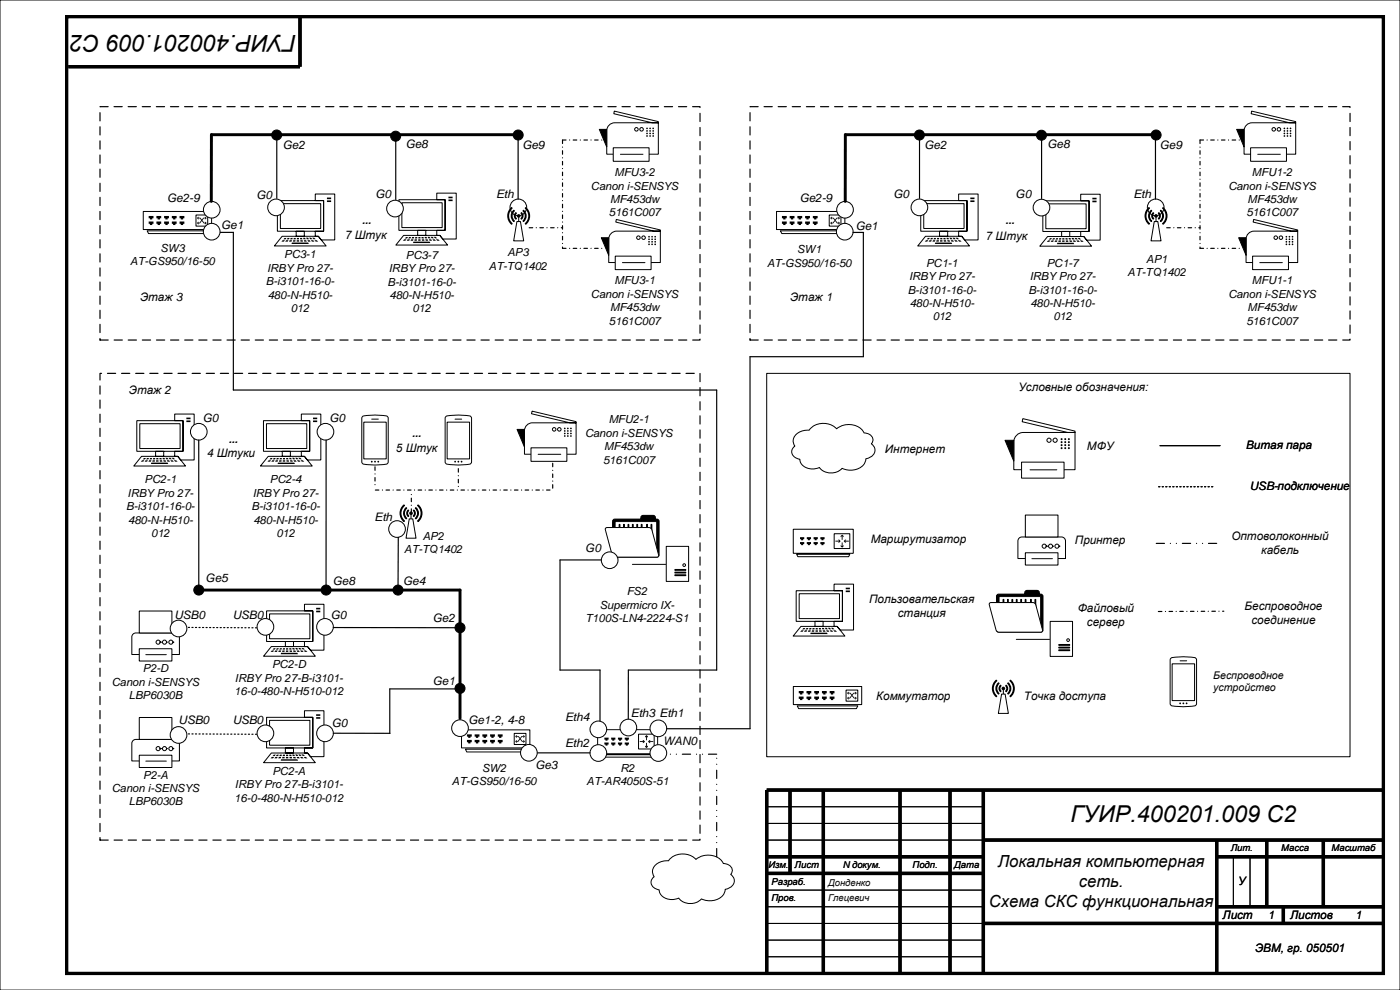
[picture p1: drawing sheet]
<svg xmlns="http://www.w3.org/2000/svg" width="420mm" height="297mm" viewBox="0 0 420 297" stroke-linecap="round" stroke-linejoin="round" font-family="sans-serif">
<defs><g id="words">
<g font-size="7">
<text x="88.9" y="10.4" transform="rotate(-180 88.9 10.4)">ГУИР.400201.009 С2</text>
<text x="321.1" y="246.6">ГУИР.400201.009 С2</text>
</g>
<g font-size="5">
<text x="299.3" y="260">Локальная компьютерная</text>
<text x="323.6" y="266">сеть.</text>
<text x="296.6" y="272">Схема СКС функциональная</text>
</g>
<g font-size="3.5">
<text x="84.8" y="44.6">Ge2</text>
<text x="121.7" y="44.4">Ge8</text>
<text x="156.7" y="44.6">Ge9</text>
<text x="277.4" y="44.8">Ge2</text>
<text x="314.3" y="44.5">Ge8</text>
<text x="347.9" y="44.6">Ge9</text>
<text x="77" y="59.7">G0</text>
<text x="112.7" y="59.3">G0</text>
<text x="148.8" y="59.5">Eth</text>
<text x="268.1" y="59.4">G0</text>
<text x="304.7" y="59.5">G0</text>
<text x="340" y="59.5">Eth</text>
<text x="50.1" y="60.6">Ge2-9</text>
<text x="239.9" y="60.6">Ge2-9</text>
<text x="66.3" y="68.6">Ge1</text>
<text x="103.5" y="71.6">7 Штук</text>
<text x="256.7" y="68.9">Ge1</text>
<text x="295.8" y="71.9">7 Штук</text>
<text x="42" y="90.2">Этаж 3</text>
<text x="237.1" y="90.2">Этаж 1</text>
<text x="38.7" y="118.1">Этаж 2</text>
<text x="305.5" y="117.4">Условные обозначения:</text>
<text x="60.8" y="126.6">G0</text>
<text x="98.8" y="126.6">G0</text>
<text x="62.1" y="137.1">4 Штуки</text>
<text x="118.8" y="135.6">5 Штук</text>
<text x="265.5" y="135.9">Интернет</text>
<text x="326.1" y="135.1">МФУ</text>
<text x="373.8" y="134.7">Витая пара</text>
<text x="374.9" y="147.1">USB-подключение</text>
<text x="112.4" y="156.1">Eth</text>
<text x="369.4" y="162">Оптоволоконный</text>
<text x="175.6" y="165.6">G0</text>
<text x="261.2" y="162.9">Маршрутизатор</text>
<text x="322.4" y="163.1">Принтер</text>
<text x="378.4" y="166.2">кабель</text>
<text x="61.7" y="174.6">Ge5</text>
<text x="99.8" y="175.6">Ge8</text>
<text x="121" y="175.6">Ge4</text>
<text x="52.3" y="185.6">USB0</text>
<text x="69.8" y="185.6">USB0</text>
<text x="99.3" y="185.6">G0</text>
<text x="260.7" y="181">Пользовательская</text>
<text x="269.3" y="185.2">станция</text>
<text x="323.3" y="183.5">Файловый</text>
<text x="373.4" y="183">Беспроводное</text>
<text x="129.8" y="186.7">Ge2</text>
<text x="326.1" y="187.7">сервер</text>
<text x="375.4" y="187.2">соединение</text>
<text x="129.8" y="205.6">Ge1</text>
<text x="189.3" y="215.1">Eth3 Eth1</text>
<text x="262.9" y="210.1">Коммутатор</text>
<text x="307.2" y="210">Точка доступа</text>
<text x="53.6" y="217.2">USB0</text>
<text x="69.8" y="217.2">USB0</text>
<text x="99.5" y="218.1">G0</text>
<text x="140.5" y="217.2">Ge1-2, 4-8</text>
<text x="169.6" y="216.4">Eth4</text>
<text x="169.6" y="224.1">Eth2</text>
<text x="199" y="223.6">WAN0</text>
<text x="160.6" y="230.6">Ge3</text>
<text x="371.4" y="265.6">У</text>
<text x="366.8" y="275.6">Лист</text>
<text x="380.3" y="275.6">1</text>
<text x="387" y="275.6">Листов</text>
<text x="406.6" y="275.6">1</text>
<text x="376.6" y="285.6">ЭВМ, гр. 050501</text>
</g>
<g font-size="3.4">
<text x="123.7" y="93.7">012</text>
<text x="175.7" y="186.6">T100S-LN4-2224-S1</text>
<text x="81.7" y="200.5">PC2-D</text>
<text x="135.6" y="235.5">AT-GS950/16-50</text>
</g>
<g font-size="3.3">
<text x="184.4" y="52.8">MFU3-2</text>
<text x="375.6" y="52.8">MFU1-2</text>
<text x="177.3" y="56.9">Canon i-SENSYS</text>
<text x="368.5" y="56.9">Canon i-SENSYS</text>
<text x="182.7" y="64.9">5161C007</text>
<text x="183.1" y="60.9">MF453dw</text>
<text x="373.9" y="64.9">5161C007</text>
<text x="374.3" y="60.9">MF453dw</text>
<text x="48.1" y="75.6">SW3</text>
<text x="85.3" y="77.5">PC3-1</text>
<text x="121.8" y="77.6">PC3-7</text>
<text x="152.2" y="76.9">AP3</text>
<text x="239.1" y="76">SW1</text>
<text x="39.1" y="79.6">AT-GS950/16-50</text>
<text x="80.1" y="81.5">IRBY Pro 27-</text>
<text x="116.7" y="81.7">IRBY Pro 27-</text>
<text x="146.7" y="80.9">AT-TQ1402</text>
<text x="230.1" y="80">AT-GS950/16-50</text>
<text x="277.8" y="80">PC1-1</text>
<text x="314" y="80">PC1-7</text>
<text x="338.3" y="82.9">AT-TQ1402</text>
<text x="343.9" y="78.9">AP1</text>
<text x="79.8" y="85.5">B-i3101-16-0-</text>
<text x="80.3" y="89.6">480-N-H510-</text>
<text x="116.3" y="85.7">B-i3101-16-0-</text>
<text x="116.8" y="89.7">480-N-H510-</text>
<text x="177.3" y="89.4">Canon i-SENSYS</text>
<text x="184.4" y="85.3">MFU3-1</text>
<text x="272.3" y="88.1">B-i3101-16-0-</text>
<text x="272.7" y="84">IRBY Pro 27-</text>
<text x="308.6" y="88.1">B-i3101-16-0-</text>
<text x="308.9" y="84">IRBY Pro 27-</text>
<text x="368.5" y="89.4">Canon i-SENSYS</text>
<text x="375.6" y="85.3">MFU1-1</text>
<text x="87.2" y="93.6">012</text>
<text x="183.1" y="93.4">MF453dw</text>
<text x="272.9" y="92.1">480-N-H510-</text>
<text x="309.1" y="92.1">480-N-H510-</text>
<text x="374.3" y="93.4">MF453dw</text>
<text x="182.7" y="97.4">5161C007</text>
<text x="279.8" y="96.1">012</text>
<text x="316" y="96.1">012</text>
<text x="373.9" y="97.4">5161C007</text>
<text x="175.5" y="131">Canon i-SENSYS</text>
<text x="182.6" y="127">MFU2-1</text>
<text x="181.3" y="135">MF453dw</text>
<text x="180.9" y="139.1">5161C007</text>
<text x="38.3" y="149">IRBY Pro 27-</text>
<text x="43.4" y="145">PC2-1</text>
<text x="75.8" y="149">IRBY Pro 27-</text>
<text x="81" y="145">PC2-4</text>
<text x="37.9" y="153.1">B-i3101-16-0-</text>
<text x="75.5" y="153.1">B-i3101-16-0-</text>
<text x="38.5" y="157.1">480-N-H510-</text>
<text x="45.3" y="161.1">012</text>
<text x="76" y="157.1">480-N-H510-</text>
<text x="82.9" y="161.1">012</text>
<text x="126.8" y="161.9">AP2</text>
<text x="121.3" y="165.9">AT-TQ1402</text>
<text x="188" y="178.6">FS2</text>
<text x="179.9" y="182.6">Supermicro IX-</text>
<text x="42.9" y="201.6">P2-D</text>
<text x="33.6" y="205.7">Canon i-SENSYS</text>
<text x="38.7" y="209.7">LBP6030B</text>
<text x="70.3" y="208.6">16-0-480-N-H510-012</text>
<text x="70.5" y="204.5">IRBY Pro 27-B-i3101-</text>
<text x="43" y="233.6">P2-A</text>
<text x="81.8" y="232.5">PC2-A</text>
<text x="144.6" y="231.5">SW2</text>
<text x="186.1" y="231.5">R2</text>
<text x="33.6" y="237.6">Canon i-SENSYS</text>
<text x="70.5" y="236.5">IRBY Pro 27-B-i3101-</text>
<text x="176" y="235.5">AT-AR4050S-51</text>
<text x="38.7" y="241.6">LBP6030B</text>
<text x="70.3" y="240.5">16-0-480-N-H510-012</text>
</g>
<g font-size="3.2">
<text x="108.7" y="67.1">...</text>
<text x="301.6" y="67.1">...</text>
<text x="123.7" y="130.9">...</text>
<text x="68.7" y="133">...</text>
<text x="363.9" y="203.6">Беспроводное</text>
<text x="363.9" y="207.4">устройство</text>
</g>
<g font-size="2.8">
<text x="369.2" y="255.4">Лит.</text>
<text x="384.4" y="255.4">Масса</text>
<text x="399.5" y="255.4">Масштаб</text>
<text x="230.5" y="260.4">Изм.</text>
<text x="238.4" y="260.4">Лист</text>
<text x="252.8" y="260.4">N докум.</text>
<text x="273.8" y="260.4">Подп.</text>
<text x="286.3" y="260.4">Дата</text>
<text x="231.4" y="265.4">Разраб.</text>
<text x="248.4" y="265.7">Донденко</text>
<text x="231.4" y="270.4">Пров.</text>
<text x="248.4" y="270.4">Глецевич</text>
</g>
</g></defs>
<path d="M0 0h420v297h-420z" fill="none" stroke="#000" stroke-width=".3"/>
<path d="M94.6 58.2v2h2.5v9.2h-2.5v1.5h.9l.9 1.1h4v-13.8zM83.2 60.2v9.2h13.9v-9.2zM84.6 70.9l-2.3 2.9h15.5l-2.3-2.9zM88.9 69.4v1.5h2.4v-1.5z" fill-rule="evenodd" fill="#fff"/>
<path d="M94.6 58.2h5.8v13.8h-4l-.9-1.1h-.9v-1.5h2.5v-9.2h-2.5zM83.2 60.2h13.9v9.2h-13.9zM84.6 70.9h10.9l2.3 2.9h-15.5zM88.9 69.4h2.4v1.5h-2.4z" fill="none" stroke="#000" stroke-width=".3"/>
<path d="M84.1 61.1h12.1v7.4h-12.1z" fill-rule="evenodd" fill="#fff"/>
<path d="M84.1 61.1h12.1v7.4h-12.1z" fill="none" stroke="#000" stroke-width=".3"/>
<path d="M98.1 59.3v.4h1.2v-.4zM98.1 60.1v.5h1.2v-.5zM94.3 72.1l.4 .4h.8l-.5-.4zM93.6 71.3l.5 .5h.6l-.5-.5zM93.3 72.1l.3 .4h.7l-.3-.4zM92.7 71.3l.4 .5h.6l-.4-.5zM92.2 72.1l.2 .4h.8l-.3-.4zM91.8 71.3l.3 .5h.6l-.3-.5zM91.2 72.1l.1 .4h.7l-.2-.4zM90.9 71.3l.2 .5h.6l-.2-.5zM90.1 72.1v.4h.8l-.1-.4zM90 71.4l.1 .4h.6l-.1-.4zM89.1 71.4l-.1 .4h.7v-.4zM89 72.1v.4h.7v-.4zM88.1 71.4l-.1 .4h.7v-.4zM88 72.1l-.1 .4h.7l.1-.4zM87.6 72.8l-.2 .4h5.3l-.3-.4zM87.2 71.4l-.2 .4h.7l.1-.4zM86.9 72.1l-.2 .4h.8l.1-.4zM86.3 71.4l-.3 .4h.7l.2-.4zM85.8 72.1l-.2 .4h.7l.2-.4zM85.4 71.4l-.4 .4h.7l.3-.4zM84.8 72.1l-.4 .4h.8l.3-.4z" fill-rule="evenodd" fill="#000"/>
<path d="M183.1 70.2l-.5 1.5v7.1h15.5v-9.5h-13.1a2.39 2.39 0 0 0-1.9 .9zM184.9 65.8l-.2 .8 11.5 2.7h1.9v-.3z" fill-rule="evenodd" fill="#fff"/>
<path d="M180.4 71.3h2.2v5.3zM183.1 70.2a2.39 2.39 0 0 1 1.9-.9h13.1v9.5h-15.5v-7.1zM184.9 65.8l13.2 3.2v.3h-1.9l-11.5-2.7z" fill="none" stroke="#000" stroke-width=".3"/>
<path d="M180.4 71.3h2.2v5.3z" fill="#000"/>
<path d="M184.6 76.8h10.7v4.1h-10.7z" fill-rule="evenodd" fill="#fff"/>
<path d="M184.6 76.8h10.7v4.1h-10.7zM186.7 78.8h6.8" fill="none" stroke="#000" stroke-width=".3"/>
<path d="M191 71.3a.55 .55 0 0 0 1.1 0 .55 .55 0 0 0-1.1 0zM192.5 71.3a.55 .55 0 0 0 1.1 0 .55 .55 0 0 0-1.1 0z" fill-rule="evenodd" fill="#fff"/>
<g fill="none" stroke="#000" stroke-width=".3">
<path d="M230 112h175v115h-175zM304.9 191.8h10M230 242h65M230 247h65M230 252h65M370 257v15M375 257v15M230 272h65M230 277h65M230 267h65M230 282h65M230 287h65"/>
<circle cx="191.5" cy="71.3" r=".53"/>
<circle cx="193.1" cy="71.3" r=".53"/>
</g>
<path d="M194.4 73.3a.3 .3 0 0 0 .6 0 .3 .3 0 0 0-.6 0zM194.4 72.5a.3 .3 0 0 0 .6 0 .3 .3 0 0 0-.6 0zM194.4 71.8a.3 .3 0 0 0 .6 0 .3 .3 0 0 0-.6 0zM194.4 71a.3 .3 0 0 0 .6 0 .3 .3 0 0 0-.6 0zM195.4 73.3a.25 .25 0 0 0 .5 0 .25 .25 0 0 0-.5 0zM195.4 72.5a.25 .25 0 0 0 .5 0 .25 .25 0 0 0-.5 0zM195.4 71.8a.25 .25 0 0 0 .5 0 .25 .25 0 0 0-.5 0zM195.4 71a.25 .25 0 0 0 .5 0 .25 .25 0 0 0-.5 0zM196.3 73.3a.25 .25 0 0 0 .5 0 .25 .25 0 0 0-.5 0zM196.3 72.5a.25 .25 0 0 0 .5 0 .25 .25 0 0 0-.5 0zM196.3 71.8a.25 .25 0 0 0 .5 0 .25 .25 0 0 0-.5 0zM196.3 71a.25 .25 0 0 0 .5 0 .25 .25 0 0 0-.5 0z" fill-rule="evenodd" fill="#000"/>
<g fill="none" stroke="#000" stroke-width="1" stroke-linecap="butt">
<path d="M20 5h395v287h-395zM90 5v15h-69.5M237 237v25M247 237v55M270 237v55M285 237v55M295 237v55M415 237h-185v55M230 257h65M295 252h120M365 252v40M365 257h50"/>
<path d="M380 252v20M397 252v20M230 262h65M295 277h120M365 272h50M385 272v5"/>
</g>
<path d="M348 133.7h18" fill="none" stroke="#000" stroke-width=".35"/>
<path d="M347.6 146h16.6" fill="none" stroke="#000" stroke-width=".35" stroke-dasharray=".4 .7"/>
<path d="M30 32h180v70h-180z" fill="none" stroke="#000" stroke-width=".35" stroke-dasharray="2.5 1.8"/>
<path d="M315 186.4h6.7v10.5h-6.7z" fill-rule="evenodd" fill="#fff"/>
<path d="M299.1 178.4l.5-.2h7.8l.1-.7 .3-.4h3.3l.5 .2 .2 .9 .7 .1 .4 .6v10.1l-.2 .4-.5 .2h-12.6l-.5-.2-.2-.4v-10.1zM315 186.4h6.7v10.5h-6.7z" fill="none" stroke="#000" stroke-width=".3"/>
<path d="M299.1 178.4l.5-.2h7.8l.1-.7 .3-.4h3.3l.5 .2 .2 .9 .7 .1 .4 .6v10.1l-.2 .4-.5 .2h-12.6l-.5-.2-.2-.4v-10.1z" fill-rule="evenodd" fill="#000"/>
<path d="M299.7 179h12.5v9.7h-12.5z" fill-rule="evenodd" fill="#fff"/>
<path d="M299.7 179h12.5v9.7h-12.5z" fill="none" stroke="#000" stroke-width=".3"/>
<path d="M300.9 179.8v3.1h.3v-3.1zM302.2 179.8v3.1h.3v-3.1zM303.6 179.8v3.1h.2v-3.1zM304.9 179.8v3.1h.2v-3.1zM306.2 179.8v3.1h.3v-3.1zM307.5 179.8v3.1h.3v-3.1zM309.1 179.8v3.1h.3v-3.1zM310.5 179.8v3.1h.2v-3.1z" fill-rule="evenodd" fill="#742d27"/>
<path d="M300.9 179.8h.3v3.1h-.3zM302.2 179.8h.3v3.1h-.3zM303.6 179.8h.2v3.1h-.2zM304.9 179.8h.2v3.1h-.2zM306.2 179.8h.3v3.1h-.3zM307.5 179.8h.3v3.1h-.3zM309.1 179.8h.3v3.1h-.3zM310.5 179.8h.2v3.1h-.2z" fill="none" stroke="#000" stroke-width=".3"/>
<path d="M317.6 193.3v.3h3.3v-.3zM317.6 194.1v.3h3.3v-.3zM317.6 194.9v.3h3.3v-.3zM320 192a.41 .41 0 0 0 .8 0 .41 .41 0 0 0-.8 0zM296.8 180.9v.5l2 7.6 .6 .6h12.9l.4-.2 .1-.4-2.1-7.6-.5-.6-12.9-.1z" fill-rule="evenodd" fill="#fff"/>
<g fill="none" stroke="#000" stroke-width=".3">
<path d="M296.8 180.9l.5-.2 12.9 .1 .5 .6 2.1 7.6-.1 .4-.4 .2h-12.9l-.6-.6-2-7.6zM317.6 193.3h3.3v.3h-3.3zM317.6 194.1h3.3v.3h-3.3zM317.6 194.9h3.3v.3h-3.3z"/>
<circle cx="320.4" cy="192" r=".41"/>
</g>
<path d="M305.2 130.4a2.84 2.84 0 0 0-1.1 2.2v8.3h18.4v-11.2h-15.5zM306.8 125.6l-.2 .9 13.7 3.2h2.2v-.4z" fill-rule="evenodd" fill="#fff"/>
<path d="M301.5 132.1h2.6v6.2zM305.2 130.4l1.8-.7h15.5v11.2h-18.4v-8.3a2.84 2.84 0 0 1 1.1-2.2zM306.8 125.6l15.7 3.7v.4h-2.2l-13.7-3.2z" fill="none" stroke="#000" stroke-width=".3"/>
<path d="M301.5 132.1h2.6v6.2z" fill="#000"/>
<path d="M306.5 138.6h12.7v4.8h-12.7z" fill-rule="evenodd" fill="#fff"/>
<path d="M306.5 138.6h12.7v4.8h-12.7zM309 140.9h8" fill="none" stroke="#000" stroke-width=".3"/>
<path d="M314.1 132.1a.63 .63 0 0 0 1.2 0 .63 .63 0 0 0-1.2 0zM315.9 132.1a.65 .65 0 0 0 1.3 0 .65 .65 0 0 0-1.3 0z" fill-rule="evenodd" fill="#fff"/>
<g fill="none" stroke="#000" stroke-width=".3">
<circle cx="314.7" cy="132.1" r=".63"/>
<circle cx="316.5" cy="132.1" r=".63"/>
</g>
<path d="M318.2 134.4a.3 .3 0 0 0 .6 0 .3 .3 0 0 0-.6 0zM318.2 133.5a.3 .3 0 0 0 .6 0 .3 .3 0 0 0-.6 0zM318.2 132.6a.3 .3 0 0 0 .6 0 .3 .3 0 0 0-.6 0zM318.2 131.7a.3 .3 0 0 0 .6 0 .3 .3 0 0 0-.6 0zM319.3 134.4a.3 .3 0 0 0 .6 0 .3 .3 0 0 0-.6 0zM319.3 133.5a.3 .3 0 0 0 .6 0 .3 .3 0 0 0-.6 0zM319.3 132.6a.3 .3 0 0 0 .6 0 .3 .3 0 0 0-.6 0zM319.3 131.7a.3 .3 0 0 0 .6 0 .3 .3 0 0 0-.6 0zM320.4 134.4a.3 .3 0 0 0 .6 0 .3 .3 0 0 0-.6 0zM320.4 133.5a.3 .3 0 0 0 .6 0 .3 .3 0 0 0-.6 0zM320.4 132.6a.3 .3 0 0 0 .6 0 .3 .3 0 0 0-.6 0zM320.4 131.7a.3 .3 0 0 0 .6 0 .3 .3 0 0 0-.6 0z" fill-rule="evenodd" fill="#000"/>
<path d="M305.9 161.3l.7-.2h11.8a1.2 1.2 0 0 1 1.2 1.2v5.2h-14.2v-5.2z" fill-rule="evenodd" fill="#fff"/>
<path d="M305.9 161.3l.7-.2h11.8a1.2 1.2 0 0 1 1.2 1.2v5.2h-14.2v-5.2z" fill="none" stroke="#000" stroke-width=".3"/>
<path d="M307.6 165.8v3.7h9.8v-3.7zM307.6 154.5v6.6h9.8v-6.6z" fill-rule="evenodd" fill="#fff"/>
<path d="M307.6 154.5h9.8v6.6h-9.8zM307.6 165.8h9.8v3.7h-9.8zM309.6 167.6h6.1" fill="none" stroke="#000" stroke-width=".3"/>
<path d="M316.5 163.8a.62 .62 0 0 0 1.2 0 .62 .62 0 0 0-1.2 0zM314.5 163.8a.65 .65 0 0 0 1.3 0 .65 .65 0 0 0-1.3 0zM312.6 163.8a.65 .65 0 0 0 1.3 0 .65 .65 0 0 0-1.3 0z" fill-rule="evenodd" fill="#fff"/>
<g fill="none" stroke="#000" stroke-width=".3">
<path d="M238.9 130.2a5.1 5.1 0 0 1 3.8-1.2 5.5 5.5 0 0 1 8.3-.4 5.5 5.5 0 0 1 8.2 1.3 2.23 2.23 0 0 1 2.5 2.8l-.3 .4a2.33 2.33 0 0 1 1.1 2.5 2.33 2.33 0 0 1-2 1.8l-.8 .2a3.8 3.8 0 0 1-4 3.4h-1.6l-1.5-.5a4.6 4.6 0 0 1-6.8-.3 4.3 4.3 0 0 1-5.8-1.9v-.5a2.22 2.22 0 0 1-2.2-1.5 2.22 2.22 0 0 1 .7-2.5 2.6 2.6 0 0 1 .4-3.6zM313.9 163.8h.1M315.8 163.8h.1M317.7 163.8h.1"/>
<circle cx="313.3" cy="163.8" r=".62"/>
<circle cx="315.2" cy="163.8" r=".62"/>
<circle cx="317.1" cy="163.8" r=".62"/>
</g>
<path d="M239 166.3l.4 .7h15.2l.3-.7zM238 158.8v7.2h18v-7.2z" fill-rule="evenodd" fill="#fff"/>
<path d="M238 158.8h18v7.2h-18zM239 166.3h15.9l-.3 .7h-15.2z" fill="none" stroke="#000" stroke-width=".3"/>
<path d="M250.2 160.1h4.7v4.4h-4.7z" fill-rule="evenodd" fill="#fff"/>
<path d="M250.2 160.1h4.7v4.4h-4.7z" fill="none" stroke="#000" stroke-width=".3"/>
<g fill="#000">
<path d="M240 161.1v.6h.3v.4h.6v-.4h.4v-.6zM242 161.1v.6h.4v.4h.6v-.4h.3v-.6zM244.1 161.1v.6h.3v.4h.6v-.4h.3v-.6zM246.1 161.1v.6h.3v.4h.6v-.4h.4v-.6zM246.1 162.6v.6h.3v.3h.6v-.3h.4v-.6zM244.1 162.6v.6h.3v.3h.6v-.3h.3v-.6zM242 162.6v.6h.4v.3h.6v-.3h.3v-.6zM240 162.6v.6h.3v.3h.6v-.3h.4v-.6z" fill-rule="evenodd"/>
<path d="M252.5 162.7v1.1l-.3-.3v.4l.4 .4 .5-.4v-.4l-.3 .3v-1.1zM253.5 161.9l-.4 .4 .4 .5h.4l-.3-.3h1.1v-.3h-1.1l.3-.3zM252.2 160.8v.4l.3-.4v1.1h.3v-1.1l.3 .3v-.3l-.5-.4zM250.6 162.2v.3h1.1l-.3 .3h.4l.4-.5-.4-.4h-.4l.3 .3z" fill-rule="evenodd"/>
</g>
<path d="M239.2 211.7l.4 .9h17.3l.4-.9zM238 205.9v5.5h20.5v-5.5z" fill-rule="evenodd" fill="#fff"/>
<path d="M238 205.9h20.5v5.5h-20.5zM239.2 211.7h18.1l-.4 .9h-17.3z" fill="none" stroke="#000" stroke-width=".3"/>
<path d="M253.8 207h3.5v3.3h-3.5z" fill-rule="evenodd" fill="#fff"/>
<path d="M253.8 207h3.5v3.3h-3.5z" fill="none" stroke="#000" stroke-width=".3"/>
<g fill="#000">
<path d="M239.6 209v.6h.4v.4h.7v-.4h.4v-.6zM241.9 209v.6h.4v.4h.7v-.4h.4v-.6zM244.3 209v.6h.3v.4h.7v-.4h.4v-.6zM246.6 209v.6h.3v.4h.7v-.4h.4v-.6zM248.9 209v.6h.4v.4h.7v-.4h.3v-.6zM248.9 207.3v.7h.4v.3h.7v-.3h.3v-.7zM246.6 207.3v.7h.3v.3h.7v-.3h.4v-.7zM244.3 207.3v.7h.3v.3h.7v-.3h.4v-.7zM241.9 207.3v.7h.4v.3h.7v-.3h.4v-.7zM239.6 207.3v.7h.4v.3h.7v-.3h.4v-.7z" fill-rule="evenodd"/>
<path d="M254.4 207.5h.3l-.2 .3h.6l.5 .6 .4-.6h.7l-.3-.3h.3l.3 .4-.3 .4h-.3l.3-.3h-.5l-.5 .6 .6 .7h.4l-.3-.3h.3l.3 .4-.3 .4h-.3l.3-.3h-.6l-.5-.7-.6 .7h-.5l.2 .3h-.3l-.3-.4 .3-.4h.3l-.2 .3h.4l.5-.7-.4-.6h-.5l.2 .3h-.3l-.3-.4z" fill-rule="evenodd"/>
</g>
<path d="M250.2 175.2v2h2.5v9.2h-2.5v1.5h.9l.9 1.1h4.1v-13.8zM238.8 177.2v9.2h13.9v-9.2zM240.3 187.9l-2.4 2.9h15.6l-2.4-2.9zM244.5 186.4v1.5h2.4v-1.5z" fill-rule="evenodd" fill="#fff"/>
<path d="M238.8 177.2h13.9v9.2h-13.9zM250.2 175.2h5.9v13.8h-4.1l-.9-1.1h-.9v-1.5h2.5v-9.2h-2.5zM240.3 187.9h10.8l2.4 2.9h-15.6zM244.5 186.4h2.4v1.5h-2.4z" fill="none" stroke="#000" stroke-width=".3"/>
<path d="M239.7 178.1h12.1v7.5h-12.1z" fill-rule="evenodd" fill="#fff"/>
<path d="M239.7 178.1h12.1v7.5h-12.1z" fill="none" stroke="#000" stroke-width=".3"/>
<path d="M253.7 176.3v.5h1.3v-.5zM253.7 177.1v.5h1.3v-.5zM250 189.1l.4 .4h.7l-.4-.4zM249.3 188.3l.4 .5h.6l-.4-.5zM248.9 189.1l.3 .4h.8l-.4-.4zM248.4 188.3l.3 .5h.6l-.3-.5zM247.8 189.1l.3 .4h.7l-.3-.4zM247.5 188.3l.2 .5h.6l-.3-.5zM246.8 189.1l.1 .4h.8l-.2-.4zM246.5 188.4l.2 .4h.6l-.2-.4zM245.7 189.1l.1 .4h.7l-.1-.4zM245.6 188.4l.1 .4h.6l-.1-.4zM244.7 188.4v.4h.6v-.4zM244.7 189.1l-.1 .4h.8l-.1-.4zM243.8 188.4l-.1 .4h.6l.1-.4zM243.6 189.1l-.1 .4h.7l.1-.4zM243.2 189.8l-.1 .4h5.2l-.2-.4zM242.9 188.4l-.2 .4h.6l.2-.4zM242.5 189.1l-.2 .4h.8l.1-.4zM241.9 188.4l-.3 .4h.7l.2-.4zM241.5 189.1l-.3 .4h.7l.3-.4zM241 188.4l-.4 .4h.7l.3-.4zM240.4 189.1l-.3 .4h.7l.3-.4z" fill-rule="evenodd" fill="#000"/>
<path d="M44.1 69.2l.5 .9h17.3l.4-.9zM43 63.4v5.5h20.5v-5.5z" fill-rule="evenodd" fill="#fff"/>
<path d="M43 63.4h20.5v5.5h-20.5zM44.1 69.2h18.2l-.4 .9h-17.3z" fill="none" stroke="#000" stroke-width=".3"/>
<path d="M58.8 64.5h3.5v3.3h-3.5z" fill-rule="evenodd" fill="#fff"/>
<path d="M58.8 64.5h3.5v3.3h-3.5z" fill="none" stroke="#000" stroke-width=".3"/>
<g fill="#000">
<path d="M44.6 66.5v.6h.4v.4h.7v-.4h.3v-.6zM46.9 66.5v.6h.4v.4h.7v-.4h.4v-.6zM49.2 66.5v.6h.4v.4h.7v-.4h.4v-.6zM51.6 66.5v.6h.3v.4h.7v-.4h.4v-.6zM53.9 66.5v.6h.3v.4h.7v-.4h.4v-.6zM53.9 64.8v.7h.3v.3h.7v-.3h.4v-.7zM51.6 64.8v.7h.3v.3h.7v-.3h.4v-.7zM49.2 64.8v.7h.4v.3h.7v-.3h.4v-.7zM46.9 64.8v.7h.4v.3h.7v-.3h.4v-.7zM44.6 64.8v.7h.4v.3h.7v-.3h.3v-.7z" fill-rule="evenodd"/>
<path d="M59.4 65h.3l-.2 .3h.6l.4 .6 .5-.6h.6l-.2-.3h.3l.3 .4-.3 .4h-.3l.2-.3h-.5l-.4 .6 .6 .7h.3l-.2-.2h.3l.3 .3-.6 .4 .2-.3h-.5l-.6-.7-.5 .7h-.5l.2 .3h-.3l-.3-.4 .3-.3h.3l-.2 .2h.3l.6-.7-.4-.6h-.5l.2 .3h-.3l-.3-.4z" fill-rule="evenodd"/>
</g>
<circle cx="63.5" cy="62.9" r="2.5" fill="#fff"/>
<circle cx="63.5" cy="62.9" r="2.5" fill="none" stroke="#000" stroke-width=".3"/>
<path d="M63.4 40.4v20" fill="none" stroke="#000" stroke-width=".88"/>
<circle cx="155.5" cy="62.2" r="2.5" fill="#fff"/>
<circle cx="155.5" cy="62.2" r="2.5" fill="none" stroke="#000" stroke-width=".3"/>
<circle cx="82.8" cy="62.2" r="2.5" fill="#fff"/>
<g fill="none" stroke="#000" stroke-width=".3">
<circle cx="83" cy="40.5" r="1.5"/>
<circle cx="155.4" cy="40.5" r="1.5"/>
<circle cx="82.8" cy="62.2" r="2.5"/>
</g>
<path d="M83 40.8v18.7M155.4 41v18.7" fill="none" stroke="#000" stroke-width=".35"/>
<g fill="#000">
<circle cx="83" cy="40.5" r="1.5"/>
<circle cx="155.4" cy="40.5" r="1.5"/>
</g>
<path d="M63.4 40.4h92.1" fill="none" stroke="#000" stroke-width=".88"/>
<path d="M287.6 58.2v2h2.5v9.2h-2.5v1.5h.9l.9 1.1h4v-13.8zM276.2 60.2v9.2h13.9v-9.2zM277.6 70.9l-2.3 2.9h15.5l-2.3-2.9zM281.9 69.4v1.5h2.4v-1.5z" fill-rule="evenodd" fill="#fff"/>
<path d="M287.6 58.2h5.8v13.8h-4l-.9-1.1h-.9v-1.5h2.5v-9.2h-2.5zM276.2 60.2h13.9v9.2h-13.9zM277.6 70.9h10.9l2.3 2.9h-15.5zM281.9 69.4h2.4v1.5h-2.4z" fill="none" stroke="#000" stroke-width=".3"/>
<path d="M277.1 61.1h12.1v7.4h-12.1z" fill-rule="evenodd" fill="#fff"/>
<path d="M277.1 61.1h12.1v7.4h-12.1z" fill="none" stroke="#000" stroke-width=".3"/>
<path d="M291.1 59.3v.4h1.2v-.4zM291.1 60.1v.5h1.2v-.5zM287.3 72.1l.4 .4h.8l-.5-.4zM286.7 71.3l.4 .5h.6l-.5-.5zM286.3 72.1l.3 .4h.7l-.3-.4zM285.7 71.3l.4 .5h.6l-.4-.5zM285.2 72.1l.2 .4h.8l-.3-.4zM284.8 71.3l.3 .5h.6l-.3-.5zM284.2 72.1l.1 .4h.7l-.2-.4zM283.9 71.3l.2 .5h.6l-.2-.5zM283.1 72.1v.4h.8l-.1-.4zM283 71.4l.1 .4h.6l-.1-.4zM282.1 71.4l-.1 .4h.7v-.4zM282 72.1v.4h.7v-.4zM281.1 71.4l-.1 .4h.7l.1-.4zM281 72.1l-.1 .4h.7l.1-.4zM280.6 72.8l-.1 .4h5.2l-.3-.4zM280.2 71.4l-.2 .4h.7l.1-.4zM279.9 72.1l-.2 .4h.8l.1-.4zM279.3 71.4l-.3 .4h.7l.2-.4zM278.8 72.1l-.2 .4h.7l.2-.4zM278.4 71.4l-.4 .4h.7l.3-.4zM277.8 72.1l-.4 .4h.8l.3-.4z" fill-rule="evenodd" fill="#000"/>
<path d="M225 32h180v70h-180z" fill="none" stroke="#000" stroke-width=".35" stroke-dasharray="2.5 1.8"/>
<path d="M234.1 69.2l.4 .9h17.4l.4-.9zM233 63.4v5.5h20.5v-5.5z" fill-rule="evenodd" fill="#fff"/>
<path d="M233 63.4h20.5v5.5h-20.5zM234.1 69.2h18.2l-.4 .9h-17.4z" fill="none" stroke="#000" stroke-width=".3"/>
<path d="M248.8 64.5h3.5v3.3h-3.5z" fill-rule="evenodd" fill="#fff"/>
<path d="M248.8 64.5h3.5v3.3h-3.5z" fill="none" stroke="#000" stroke-width=".3"/>
<g fill="#000">
<path d="M234.6 66.5v.6h.4v.4h.6v-.4h.4v-.6zM236.9 66.5v.6h.4v.4h.7v-.4h.3v-.6zM239.2 66.5v.6h.4v.4h.7v-.4h.4v-.6zM241.5 66.5v.6h.4v.4h.7v-.4h.4v-.6zM243.8 66.5v.6h.4v.4h.7v-.4h.4v-.6zM243.8 64.8v.7h.4v.3h.7v-.3h.4v-.7zM241.5 64.8v.7h.4v.3h.7v-.3h.4v-.7zM239.2 64.8v.7h.4v.3h.7v-.3h.4v-.7zM236.9 64.8v.7h.4v.3h.7v-.3h.3v-.7zM234.6 64.8v.7h.4v.3h.6v-.3h.4v-.7z" fill-rule="evenodd"/>
<path d="M249.4 65h.3l-.3 .3h.7l.4 .6 .5-.6h.6l-.2-.3h.3l.3 .4-.3 .4h-.3l.2-.3h-.5l-.4 .6 .5 .7h.4l-.2-.2h.3l.3 .3-.3 .4h-.3l.2-.3h-.5l-.6-.7-.5 .7h-.6l.3 .3h-.3l-.3-.4 .3-.3h.3l-.3 .2h.4l.6-.7-.5-.6h-.5l.3 .3h-.3l-.3-.4z" fill-rule="evenodd"/>
</g>
<circle cx="253.5" cy="62.9" r="2.5" fill="#fff"/>
<circle cx="253.5" cy="62.9" r="2.5" fill="none" stroke="#000" stroke-width=".3"/>
<path d="M253.6 40.4v20" fill="none" stroke="#000" stroke-width=".88"/>
<circle cx="275.8" cy="62.2" r="2.5" fill="#fff"/>
<g fill="none" stroke="#000" stroke-width=".3">
<circle cx="275.8" cy="40.5" r="1.5"/>
<circle cx="346.8" cy="40.5" r="1.5"/>
<circle cx="275.8" cy="62.2" r="2.5"/>
</g>
<path d="M275.8 40.8v18.7" fill="none" stroke="#000" stroke-width=".35"/>
<g fill="#000">
<circle cx="275.8" cy="40.5" r="1.5"/>
<circle cx="346.8" cy="40.5" r="1.5"/>
</g>
<path d="M253.6 40.4h93" fill="none" stroke="#000" stroke-width=".88"/>
<path d="M30 112h180v140h-180z" fill="none" stroke="#000" stroke-width=".35" stroke-dasharray="2.5 1.8"/>
<path d="M180.3 226.4l.4 .7h15.2l.4-.7zM179.3 218.9v7.2h18v-7.2z" fill-rule="evenodd" fill="#fff"/>
<path d="M179.3 218.9h18v7.2h-18zM180.3 226.4h16l-.4 .7h-15.2z" fill="none" stroke="#000" stroke-width=".3"/>
<path d="M191.6 220.2h4.6v4.5h-4.6z" fill-rule="evenodd" fill="#fff"/>
<path d="M191.6 220.2h4.6v4.5h-4.6z" fill="none" stroke="#000" stroke-width=".3"/>
<g fill="#000">
<path d="M181.3 221.3v.6h.3v.3h.6v-.3h.4v-.6zM183.3 221.3v.6h.4v.3h.6v-.3h.3v-.6zM185.4 221.3v.6h.3v.3h.6v-.3h.3v-.6zM187.4 221.3v.6h.3v.3h.6v-.3h.4v-.6zM187.4 222.7v.6h.3v.4h.6v-.4h.4v-.6zM185.4 222.7v.6h.3v.4h.6v-.4h.3v-.6zM183.3 222.7v.6h.4v.4h.6v-.4h.3v-.6zM181.3 222.7v.6h.3v.4h.6v-.4h.4v-.6z" fill-rule="evenodd"/>
<path d="M193.8 222.8v1.1l-.3-.3v.4l.4 .4 .5-.4v-.4l-.3 .3v-1.1zM194.8 222l-.4 .4 .4 .5h.4l-.3-.3h1.1v-.3h-1.1l.3-.3zM193.5 220.9v.4l.3-.3v1.1h.3v-1.1l.3 .3v-.4l-.5-.4zM191.9 222.3v.3h1.1l-.3 .3h.4l.4-.5-.4-.4h-.4l.3 .3z" fill-rule="evenodd"/>
</g>
<circle cx="179.5" cy="218.8" r="2.5" fill="#fff"/>
<circle cx="179.5" cy="218.8" r="2.5" fill="none" stroke="#000" stroke-width=".3"/>
<circle cx="197.5" cy="218.5" r="2.5" fill="#fff"/>
<circle cx="197.5" cy="218.5" r="2.5" fill="none" stroke="#000" stroke-width=".3"/>
<circle cx="179.5" cy="225.9" r="2.5" fill="#fff"/>
<circle cx="179.5" cy="225.9" r="2.5" fill="none" stroke="#000" stroke-width=".3"/>
<circle cx="197.5" cy="225.9" r="2.5" fill="#fff"/>
<g fill="none" stroke="#000" stroke-width=".3">
<path d="M189.7 169.3h10M196.7 259.4a5.1 5.1 0 0 1 3.8-1.2 5.5 5.5 0 0 1 8.3-.4 5.5 5.5 0 0 1 8.2 1.2 2.23 2.23 0 0 1 2.5 2.9l-.3 .4a2.33 2.33 0 0 1 1.1 2.4 2.33 2.33 0 0 1-2 1.9l-.8 .2a3.9 3.9 0 0 1-4 3.4l-1.6-.1-1.5-.5a4.6 4.6 0 0 1-6.8-.2 4.3 4.3 0 0 1-5.8-1.9v-.6a2.22 2.22 0 0 1-2.2-1.4 2.22 2.22 0 0 1 .7-2.5 2.6 2.6 0 0 1 .4-3.6z"/>
<circle cx="197.5" cy="225.9" r="2.5"/>
</g>
<path d="M215 226.2h-15M215 257v-30.8" fill="none" stroke="#000" stroke-width=".35" stroke-dasharray="2.5 1.8 0 1.8 0 1.8"/>
<path d="M200 218.6h25M215 201h-26.5v16.3" fill="none" stroke="#000" stroke-width=".35"/>
<path d="M199.9 163.9h6.7v10.5h-6.7z" fill-rule="evenodd" fill="#fff"/>
<path d="M184 155.9l.4-.2h7.8l.1-.7 .3-.4h3.4l.4 .2 .2 .9 .7 .1 .4 .6v10.1l-.2 .4-.4 .2h-12.7l-.4-.2-.2-.4v-10.1zM199.9 163.9h6.7v10.5h-6.7z" fill="none" stroke="#000" stroke-width=".3"/>
<path d="M184 155.9l.4-.2h7.8l.1-.7 .3-.4h3.4l.4 .2 .2 .9 .7 .1 .4 .6v10.1l-.2 .4-.4 .2h-12.7l-.4-.2-.2-.4v-10.1z" fill-rule="evenodd" fill="#000"/>
<path d="M184.5 156.5h12.5v9.7h-12.5z" fill-rule="evenodd" fill="#fff"/>
<path d="M184.5 156.5h12.5v9.7h-12.5z" fill="none" stroke="#000" stroke-width=".3"/>
<path d="M185.7 157.3v3.1h.3v-3.1zM187.1 157.3v3.1h.2v-3.1zM188.4 157.3v3.1h.2v-3.1zM189.7 157.3v3.1h.3v-3.1zM191 157.3v3.1h.3v-3.1zM192.4 157.3v3.1h.2v-3.1zM194 157.3v3.1h.2v-3.1zM195.3 157.3v3.1h.3v-3.1z" fill-rule="evenodd" fill="#742d27"/>
<path d="M185.7 157.3h.3v3.1h-.3zM187.1 157.3h.2v3.1h-.2zM188.4 157.3h.2v3.1h-.2zM189.7 157.3h.3v3.1h-.3zM191 157.3h.3v3.1h-.3zM192.4 157.3h.2v3.1h-.2zM194 157.3h.2v3.1h-.2zM195.3 157.3h.3v3.1h-.3z" fill="none" stroke="#000" stroke-width=".3"/>
<path d="M202.5 170.8v.3h3.2v-.3zM202.5 171.6v.3h3.2v-.3zM202.5 172.4v.3h3.2v-.3zM204.8 169.5a.45 .45 0 0 0 .9 0 .45 .45 0 0 0-.9 0zM181.7 158.4l-.1 .5 2 7.6 .6 .6h12.9l.4-.2 .1-.4-2.1-7.6-.5-.6-12.9-.1z" fill-rule="evenodd" fill="#fff"/>
<g fill="none" stroke="#000" stroke-width=".3">
<path d="M181.7 158.4l.4-.2 12.9 .1 .5 .6 2.1 7.6-.1 .4-.4 .2h-12.9l-.6-.6-2-7.6zM202.5 170.8h3.2v.3h-3.2zM202.5 171.6h3.2v.3h-3.2zM202.5 172.4h3.2v.3h-3.2z"/>
<circle cx="205.3" cy="169.5" r=".41"/>
</g>
<circle cx="182.9" cy="168.1" r="2.5" fill="#fff"/>
<circle cx="182.9" cy="168.1" r="2.5" fill="none" stroke="#000" stroke-width=".3"/>
<circle cx="253.4" cy="69.5" r="2.5" fill="#fff"/>
<circle cx="253.4" cy="69.5" r="2.5" fill="none" stroke="#000" stroke-width=".3"/>
<path d="M66 69.7h4v47.3h145v84M255.9 69.7h3.2M259 69.7v37.3h-34v111.6" fill="none" stroke="#000" stroke-width=".35"/>
<path d="M139.6 224.7l.4 .9h17.4l.4-.9zM138.5 218.9v5.5h20.5v-5.5z" fill-rule="evenodd" fill="#fff"/>
<path d="M138.5 218.9h20.5v5.5h-20.5zM139.6 224.7h18.2l-.4 .9h-17.4z" fill="none" stroke="#000" stroke-width=".3"/>
<path d="M154.3 220h3.5v3.3h-3.5z" fill-rule="evenodd" fill="#fff"/>
<path d="M154.3 220h3.5v3.3h-3.5z" fill="none" stroke="#000" stroke-width=".3"/>
<g fill="#000">
<path d="M140.1 222v.6h.4v.4h.6v-.4h.4v-.6zM142.4 222v.6h.4v.4h.7v-.4h.3v-.6zM144.7 222v.6h.4v.4h.7v-.4h.4v-.6zM147 222v.6h.4v.4h.7v-.4h.4v-.6zM149.3 222v.6h.4v.4h.7v-.4h.4v-.6zM149.3 220.3v.7h.4v.3h.7v-.3h.4v-.7zM147 220.3v.7h.4v.3h.7v-.3h.4v-.7zM144.7 220.3v.7h.4v.3h.7v-.3h.4v-.7zM142.4 220.3v.7h.4v.3h.7v-.3h.3v-.7zM140.1 220.3v.7h.4v.3h.6v-.3h.4v-.7z" fill-rule="evenodd"/>
<path d="M154.9 220.5h.3l-.3 .3h.7l.4 .6 .5-.6h.6l-.2-.3h.3l.3 .4-.3 .4h-.3l.2-.3h-.5l-.4 .6 .5 .7h.4l-.2-.3h.3l.3 .4-.6 .4 .2-.3h-.5l-.6-.7-.5 .7h-.6l.3 .3h-.3l-.3-.4 .3-.4h.3l-.3 .3h.4l.6-.7-.5-.6h-.5l.3 .3h-.3l-.3-.4z" fill-rule="evenodd"/>
</g>
<circle cx="138" cy="218.4" r="2.5" fill="#fff"/>
<circle cx="138" cy="218.4" r="2.5" fill="none" stroke="#000" stroke-width=".3"/>
<path d="M161.1 225.8h15.9" fill="none" stroke="#000" stroke-width=".35"/>
<circle cx="158.7" cy="225.8" r="2.5" fill="#fff"/>
<circle cx="158.7" cy="225.8" r="2.5" fill="none" stroke="#000" stroke-width=".3"/>
<path d="M168 168h12.4M180 201v15.3" fill="none" stroke="#000" stroke-width=".35"/>
<path d="M138 177v38.5" fill="none" stroke="#000" stroke-width=".88"/>
<path d="M90.4 124.2v2h2.5v9.2h-2.5v1.5h.9l.9 1.1h4v-13.8zM79 126.2v9.2h13.9v-9.2zM80.5 136.9l-2.4 2.9h15.6l-2.4-2.9zM84.7 135.4v1.5h2.4v-1.5z" fill-rule="evenodd" fill="#fff"/>
<path d="M79 126.2h13.9v9.2h-13.9zM80.5 136.9h10.8l2.4 2.9h-15.6zM84.7 135.4h2.4v1.5h-2.4zM90.4 124.2h5.8v13.8h-4l-.9-1.1h-.9v-1.5h2.5v-9.2h-2.5z" fill="none" stroke="#000" stroke-width=".3"/>
<path d="M79.9 127.1h12.1v7.4h-12.1z" fill-rule="evenodd" fill="#fff"/>
<path d="M79.9 127.1h12.1v7.4h-12.1z" fill="none" stroke="#000" stroke-width=".3"/>
<path d="M93.9 125.3v.5h1.3v-.5zM93.9 126.1v.5h1.3v-.5zM90.2 138.1l.3 .4h.8l-.5-.4zM89.5 137.3l.4 .5h.6l-.4-.5zM89.1 138.1l.3 .4h.7l-.3-.4zM88.6 137.3l.3 .5h.6l-.3-.5zM88 138.1l.3 .4h.7l-.3-.4zM87.6 137.3l.3 .5h.6l-.3-.5zM87 138.1l.1 .4h.8l-.2-.4zM86.7 137.3l.2 .5h.6l-.2-.5zM85.9 138.1l.1 .4h.7l-.1-.4zM85.8 137.4l.1 .4h.6l-.1-.4zM84.9 137.4v.4h.6v-.4zM84.9 138.1l-.1 .4h.8l-.1-.4zM84 137.4l-.1 .4h.6l.1-.4zM83.8 138.1l-.1 .4h.7l.1-.4zM83.4 138.8l-.1 .4h5.2l-.2-.4zM83 137.4l-.2 .4h.7l.1-.4zM82.7 138.1l-.2 .4h.8l.1-.4zM82.1 137.4l-.3 .4h.7l.2-.4zM81.7 138.1l-.3 .4h.7l.3-.4zM81.2 137.4l-.4 .4h.7l.3-.4zM80.6 138.1l-.4 .4h.8l.3-.4z" fill-rule="evenodd" fill="#000"/>
<circle cx="97.6" cy="129.5" r="2.5" fill="#fff"/>
<circle cx="97.6" cy="129.5" r="2.5" fill="none" stroke="#000" stroke-width=".3"/>
<path d="M91.3 213.2v2h2.5v9.2h-2.5v1.5h1l.8 1.1h4.1v-13.8zM80 215.2v9.2h13.8v-9.2zM81.4 225.9l-2.3 2.9h15.5l-2.3-2.9zM85.6 224.4v1.5h2.4v-1.5z" fill-rule="evenodd" fill="#fff"/>
<path d="M80 215.2h13.8v9.2h-13.8zM91.3 213.2h5.9v13.8h-4.1l-.8-1.1h-1v-1.5h2.5v-9.2h-2.5zM81.4 225.9h10.9l2.3 2.9h-15.5zM85.6 224.4h2.4v1.5h-2.4z" fill="none" stroke="#000" stroke-width=".3"/>
<path d="M80.9 216.1h12.1v7.4h-12.1z" fill-rule="evenodd" fill="#fff"/>
<path d="M80.9 216.1h12.1v7.4h-12.1z" fill="none" stroke="#000" stroke-width=".3"/>
<path d="M94.8 214.3v.4h1.3v-.4zM94.8 215.1v.5h1.3v-.5zM91.1 227.1l.4 .4h.7l-.4-.4zM90.4 226.3l.4 .5h.7l-.5-.5zM90 227.1l.3 .4h.8l-.4-.4zM89.5 226.3l.3 .5h.7l-.4-.5zM89 227.1l.2 .4h.7l-.2-.4zM88.6 226.3l.2 .5h.7l-.3-.5zM87.9 227.1l.1 .4h.8l-.2-.4zM87.7 226.3l.1 .5h.7l-.2-.5zM86.8 227.1l.1 .4h.7l-.1-.4zM86.8 226.4v.4h.7l-.1-.4zM85.8 226.4v.4h.7l-.1-.4zM85.8 227.1v.4h.7v-.4zM84.9 226.4l-.1 .4h.6l.1-.4zM84.7 227.1l-.1 .4h.8v-.4zM84.3 227.8l-.1 .4h5.2l-.2-.4zM84 226.4l-.2 .4h.6l.2-.4zM83.7 227.1l-.2 .4h.7l.2-.4zM83.1 226.4l-.3 .4h.6l.3-.4zM82.6 227.1l-.3 .4h.8l.2-.4zM82.1 226.4l-.3 .4h.6l.3-.4zM81.5 227.1l-.3 .4h.7l.3-.4z" fill-rule="evenodd" fill="#000"/>
<path d="M40 222l.7-.2h11.9a1.2 1.2 0 0 1 1.2 1.2v5.3h-14.3v-5.3z" fill-rule="evenodd" fill="#fff"/>
<path d="M40 222l.7-.2h11.9a1.2 1.2 0 0 1 1.2 1.2v5.3h-14.3v-5.3z" fill="none" stroke="#000" stroke-width=".3"/>
<path d="M41.8 226.5v3.7h9.8v-3.7zM41.8 215.2v6.6h9.8v-6.6z" fill-rule="evenodd" fill="#fff"/>
<path d="M41.8 215.2h9.8v6.6h-9.8zM41.8 226.5h9.8v3.7h-9.8zM43.7 228.3h6.2" fill="none" stroke="#000" stroke-width=".3"/>
<path d="M50.6 224.6a.65 .65 0 0 0 1.3 0 .65 .65 0 0 0-1.3 0zM48.7 224.6a.65 .65 0 0 0 1.3 0 .65 .65 0 0 0-1.3 0zM46.8 224.6a.65 .65 0 0 0 1.3 0 .65 .65 0 0 0-1.3 0z" fill-rule="evenodd" fill="#fff"/>
<g fill="none" stroke="#000" stroke-width=".3">
<path d="M48.1 224.6h.1M50 224.6h.1M51.9 224.6h.1"/>
<circle cx="47.4" cy="224.6" r=".62"/>
<circle cx="49.3" cy="224.6" r=".62"/>
<circle cx="51.3" cy="224.6" r=".62"/>
</g>
<circle cx="97.5" cy="220" r="2.5" fill="#fff"/>
<circle cx="97.5" cy="220" r="2.5" fill="none" stroke="#000" stroke-width=".3"/>
<circle cx="53.6" cy="220.5" r="2.5" fill="#fff"/>
<circle cx="53.6" cy="220.5" r="2.5" fill="none" stroke="#000" stroke-width=".3"/>
<path d="M56.5 220.1l20.6 .2" fill="none" stroke="#000" stroke-width=".35" stroke-dasharray=".4 .7"/>
<circle cx="79.6" cy="220" r="2.5" fill="#fff"/>
<circle cx="79.6" cy="220" r="2.5" fill="none" stroke="#000" stroke-width=".3"/>
<path d="M91.3 181.3v1.9h2.5v9.2h-2.5v1.5h1l.8 1.1h4.1v-13.7zM80 183.2v9.2h13.8v-9.2zM81.4 193.9l-2.3 2.9h15.5l-2.3-2.9zM85.6 192.4v1.5h2.4v-1.5z" fill-rule="evenodd" fill="#fff"/>
<path d="M80 183.2h13.8v9.2h-13.8zM81.4 193.9h10.9l2.3 2.9h-15.5zM85.6 192.4h2.4v1.5h-2.4zM91.3 181.3h5.9v13.7h-4.1l-.8-1.1h-1v-1.5h2.5v-9.2h-2.5z" fill="none" stroke="#000" stroke-width=".3"/>
<path d="M80.9 184.1h12.1v7.5h-12.1z" fill-rule="evenodd" fill="#fff"/>
<path d="M80.9 184.1h12.1v7.5h-12.1z" fill="none" stroke="#000" stroke-width=".3"/>
<path d="M94.8 182.3v.5h1.3v-.5zM94.8 183.2v.5h1.3v-.5zM91.1 195.1l.4 .4h.7l-.4-.4zM90.4 194.4l.4 .4h.7l-.5-.4zM90 195.1l.3 .4h.8l-.4-.4zM89.5 194.4l.3 .4h.7l-.4-.4zM89 195.1l.2 .4h.7l-.2-.4zM88.6 194.4l.2 .4h.7l-.3-.4zM87.9 195.1l.1 .4h.8l-.2-.4zM87.7 194.4l.1 .4h.7l-.2-.4zM86.8 195.1l.1 .4h.7l-.1-.4zM86.8 194.4v.5h.7l-.1-.5zM85.8 194.4v.5h.7l-.1-.5zM85.8 195.1v.4h.7v-.4zM84.9 194.4l-.1 .5h.6l.1-.5zM84.7 195.1l-.1 .4h.8v-.4zM84.3 195.8l-.1 .4h5.2l-.2-.4zM84 194.4l-.2 .5h.6l.2-.5zM83.7 195.1l-.2 .4h.7l.2-.4zM83.1 194.4l-.3 .5h.6l.3-.5zM82.6 195.1l-.3 .4h.8l.2-.4zM82.1 194.4l-.3 .5h.6l.3-.5zM81.5 195.1l-.3 .4h.7l.3-.4z" fill-rule="evenodd" fill="#000"/>
<path d="M39.8 190.4l.9-.5h11.9a1.2 1.2 0 0 1 1.2 1.2v5.2h-14.3v-5.2z" fill-rule="evenodd" fill="#fff"/>
<path d="M39.8 190.4l.9-.5h11.9a1.2 1.2 0 0 1 1.2 1.2v5.2h-14.3v-5.2z" fill="none" stroke="#000" stroke-width=".3"/>
<path d="M41.8 194.6v3.7h9.8v-3.7zM41.8 183.3v6.6h9.8v-6.6z" fill-rule="evenodd" fill="#fff"/>
<path d="M41.8 194.6h9.8v3.7h-9.8zM41.8 183.3h9.8v6.6h-9.8zM43.7 196.4h6.2" fill="none" stroke="#000" stroke-width=".3"/>
<path d="M50.6 192.6a.65 .65 0 0 0 1.3 0 .65 .65 0 0 0-1.3 0zM48.7 192.6a.65 .65 0 0 0 1.3 0 .65 .65 0 0 0-1.3 0zM46.8 192.6a.65 .65 0 0 0 1.3 0 .65 .65 0 0 0-1.3 0z" fill-rule="evenodd" fill="#fff"/>
<g fill="none" stroke="#000" stroke-width=".3">
<path d="M48.1 192.6h.1M50 192.6h.1M51.9 192.6h.1"/>
<circle cx="47.4" cy="192.6" r=".62"/>
<circle cx="49.3" cy="192.6" r=".62"/>
<circle cx="51.3" cy="192.6" r=".62"/>
</g>
<circle cx="97.5" cy="188" r="2.5" fill="#fff"/>
<circle cx="97.5" cy="188" r="2.5" fill="none" stroke="#000" stroke-width=".3"/>
<circle cx="53.6" cy="188.5" r="2.5" fill="#fff"/>
<circle cx="53.6" cy="188.5" r="2.5" fill="none" stroke="#000" stroke-width=".3"/>
<path d="M56.5 188.2l20.6 .1" fill="none" stroke="#000" stroke-width=".35" stroke-dasharray=".4 .7"/>
<circle cx="79.6" cy="188" r="2.5" fill="#fff"/>
<g fill="none" stroke="#000" stroke-width=".3">
<circle cx="59.6" cy="177" r="1.5"/>
<circle cx="79.6" cy="188" r="2.5"/>
<circle cx="138" cy="188.3" r="1.5"/>
<circle cx="138" cy="206.5" r="1.5"/>
</g>
<g fill="#000">
<circle cx="59.6" cy="177" r="1.5"/>
<circle cx="138" cy="188.3" r="1.5"/>
<circle cx="138" cy="206.5" r="1.5"/>
</g>
<path d="M100 188.2l38 .1M100 219.9l17 .1M138 206.7h-21.1v13.3" fill="none" stroke="#000" stroke-width=".35"/>
<path d="M59.6 177h78.4" fill="none" stroke="#000" stroke-width=".88"/>
<circle cx="63.5" cy="69.5" r="2.5" fill="#fff"/>
<circle cx="63.5" cy="69.5" r="2.5" fill="none" stroke="#000" stroke-width=".3"/>
<path d="M131 57.9v2h2.5v9.2h-2.5v1.5h.9l.9 1.1h4.1v-13.8zM119.7 59.9v9.2h13.8v-9.2zM121.1 70.6l-2.3 2.9h15.5l-2.4-2.9zM125.3 69.1v1.5h2.4v-1.5z" fill-rule="evenodd" fill="#fff"/>
<path d="M119.7 59.9h13.8v9.2h-13.8zM131 57.9h5.9v13.8h-4.1l-.9-1.1h-.9v-1.5h2.5v-9.2h-2.5zM121.1 70.6h10.8l2.4 2.9h-15.5zM125.3 69.1h2.4v1.5h-2.4z" fill="none" stroke="#000" stroke-width=".3"/>
<path d="M120.6 60.8h12.1v7.5h-12.1z" fill-rule="evenodd" fill="#fff"/>
<path d="M120.6 60.8h12.1v7.5h-12.1z" fill="none" stroke="#000" stroke-width=".3"/>
<path d="M134.5 59v.5h1.3v-.5zM134.5 59.9v.4h1.3v-.4zM130.8 71.8l.4 .4h.7l-.4-.4zM130.1 71l.4 .5h.7l-.5-.5zM129.7 71.8l.3 .4h.8l-.4-.4zM129.2 71l.3 .5h.7l-.4-.5zM128.7 71.8l.2 .4h.7l-.3-.4zM128.3 71l.2 .5h.7l-.3-.5zM127.6 71.8l.1 .4h.8l-.2-.4zM127.4 71.1l.1 .4h.7l-.2-.4zM126.5 71.8l.1 .4h.7l-.1-.4zM126.4 71.1l.1 .4h.7l-.2-.4zM125.5 71.1v.4h.6v-.4zM125.5 71.8l-.1 .4h.8v-.4zM124.6 71.1l-.1 .4h.6l.1-.4zM124.4 71.8l-.1 .4h.7l.1-.4zM124 72.5l-.1 .4h5.2l-.2-.4zM123.7 71.1l-.2 .4h.6l.2-.4zM123.3 71.8l-.1 .4h.7l.1-.4zM122.7 71.1l-.2 .4h.6l.2-.4zM122.3 71.8l-.3 .4h.8l.2-.4zM121.8 71.1l-.4 .4h.7l.3-.4zM121.2 71.8l-.3 .4h.7l.3-.4z" fill-rule="evenodd" fill="#000"/>
<circle cx="118.5" cy="62.6" r="2.5" fill="#fff"/>
<g fill="none" stroke="#000" stroke-width=".3">
<circle cx="118.7" cy="40.9" r="1.5"/>
<circle cx="118.5" cy="62.6" r="2.5"/>
</g>
<path d="M118.7 41.2v18.7" fill="none" stroke="#000" stroke-width=".35"/>
<circle cx="118.7" cy="40.9" r="1.5" fill="#000"/>
<path d="M182.9 37.4a2.39 2.39 0 0 0-.9 1.8v7.1h15.5v-9.5h-13.1zM184.3 33.3l-.2 .8 11.5 2.7h1.9v-.3z" fill-rule="evenodd" fill="#fff"/>
<path d="M179.8 38.8h2.2v5.3zM182.9 37.4l1.5-.6h13.1v9.5h-15.5v-7.1a2.39 2.39 0 0 1 .9-1.8zM184.3 33.3l13.2 3.2v.3h-1.9l-11.5-2.7z" fill="none" stroke="#000" stroke-width=".3"/>
<path d="M179.8 38.8h2.2v5.3z" fill="#000"/>
<path d="M184 44.3h10.7v4.1h-10.7z" fill-rule="evenodd" fill="#fff"/>
<path d="M184 44.3h10.7v4.1h-10.7zM186.1 46.3h6.8" fill="none" stroke="#000" stroke-width=".3"/>
<path d="M190.4 38.8a.55 .55 0 0 0 1.1 0 .55 .55 0 0 0-1.1 0zM191.9 38.8a.55 .55 0 0 0 1.1 0 .55 .55 0 0 0-1.1 0z" fill-rule="evenodd" fill="#fff"/>
<g fill="none" stroke="#000" stroke-width=".3">
<circle cx="190.9" cy="38.8" r=".53"/>
<circle cx="192.5" cy="38.8" r=".53"/>
</g>
<path d="M193.8 40.8a.3 .3 0 0 0 .6 0 .3 .3 0 0 0-.6 0zM193.8 40a.3 .3 0 0 0 .6 0 .3 .3 0 0 0-.6 0zM193.8 39.3a.3 .3 0 0 0 .6 0 .3 .3 0 0 0-.6 0zM193.8 38.5a.3 .3 0 0 0 .6 0 .3 .3 0 0 0-.6 0zM194.8 40.8a.25 .25 0 0 0 .5 0 .25 .25 0 0 0-.5 0zM194.8 40a.25 .25 0 0 0 .5 0 .25 .25 0 0 0-.5 0zM194.8 39.3a.25 .25 0 0 0 .5 0 .25 .25 0 0 0-.5 0zM194.8 38.5a.25 .25 0 0 0 .5 0 .25 .25 0 0 0-.5 0zM195.7 40.8a.25 .25 0 0 0 .5 0 .25 .25 0 0 0-.5 0zM195.7 40a.25 .25 0 0 0 .5 0 .25 .25 0 0 0-.5 0zM195.7 39.3a.25 .25 0 0 0 .5 0 .25 .25 0 0 0-.5 0zM195.7 38.5a.25 .25 0 0 0 .5 0 .25 .25 0 0 0-.5 0z" fill-rule="evenodd" fill="#000"/>
<path d="M324.2 58.3v1.9h2.5v9.2h-2.5v1.5h.9l.9 1.1h4v-13.7zM312.8 60.2v9.2h13.9v-9.2zM314.3 70.9l-2.4 2.9h15.6l-2.4-2.9zM318.5 69.4v1.5h2.4v-1.5z" fill-rule="evenodd" fill="#fff"/>
<path d="M324.2 58.3h5.8v13.7h-4l-.9-1.1h-.9v-1.5h2.5v-9.2h-2.5zM312.8 60.2h13.9v9.2h-13.9zM314.3 70.9h10.8l2.4 2.9h-15.6zM318.5 69.4h2.4v1.5h-2.4z" fill="none" stroke="#000" stroke-width=".3"/>
<path d="M313.7 61.2h12.1v7.4h-12.1z" fill-rule="evenodd" fill="#fff"/>
<path d="M313.7 61.2h12.1v7.4h-12.1z" fill="none" stroke="#000" stroke-width=".3"/>
<path d="M327.7 59.3v.5h1.3v-.5zM327.7 60.2v.5h1.3v-.5zM324 72.1l.3 .4h.8l-.5-.4zM323.3 71.4l.4 .4h.6l-.4-.4zM322.9 72.1l.3 .4h.7l-.3-.4zM322.4 71.4l.3 .4h.6l-.3-.4zM321.8 72.1l.3 .4h.7l-.3-.4zM321.4 71.4l.3 .4h.6l-.3-.4zM320.8 72.1l.1 .4h.8l-.2-.4zM320.5 71.4l.2 .4h.6l-.2-.4zM319.7 72.1l.1 .4h.7l-.1-.4zM319.6 71.4l.1 .5h.6l-.1-.5zM318.7 71.4v.5h.6v-.5zM318.7 72.1l-.1 .4h.8l-.1-.4zM317.8 71.4l-.1 .5h.6l.1-.5zM317.6 72.1l-.1 .4h.7l.1-.4zM317.2 72.8l-.1 .4h5.2l-.2-.4zM316.8 71.4l-.2 .5h.7l.1-.5zM316.5 72.1l-.2 .4h.8l.1-.4zM315.9 71.4l-.3 .5h.7l.2-.5zM315.5 72.1l-.3 .4h.7l.3-.4zM315 71.4l-.4 .5h.7l.3-.5zM314.4 72.1l-.4 .4h.8l.3-.4z" fill-rule="evenodd" fill="#000"/>
<circle cx="312.4" cy="62.3" r="2.5" fill="#fff"/>
<g fill="none" stroke="#000" stroke-width=".3">
<circle cx="312.4" cy="40.6" r="1.5"/>
<circle cx="312.4" cy="62.3" r="2.5"/>
</g>
<path d="M312.5 40.9v18.7" fill="none" stroke="#000" stroke-width=".35"/>
<circle cx="312.4" cy="40.6" r="1.5" fill="#000"/>
<path d="M52.4 124.2v2h2.5v9.2h-2.5v1.5h.9l.9 1.1h4v-13.8zM41 126.2v9.2h13.9v-9.2zM42.5 136.9l-2.4 2.9h15.6l-2.4-2.9zM46.7 135.4v1.5h2.4v-1.5z" fill-rule="evenodd" fill="#fff"/>
<path d="M41 126.2h13.9v9.2h-13.9zM42.5 136.9h10.8l2.4 2.9h-15.6zM46.7 135.4h2.4v1.5h-2.4zM52.4 124.2h5.8v13.8h-4l-.9-1.1h-.9v-1.5h2.5v-9.2h-2.5z" fill="none" stroke="#000" stroke-width=".3"/>
<path d="M41.9 127.1h12.1v7.4h-12.1z" fill-rule="evenodd" fill="#fff"/>
<path d="M41.9 127.1h12.1v7.4h-12.1z" fill="none" stroke="#000" stroke-width=".3"/>
<path d="M55.9 125.3v.5h1.3v-.5zM55.9 126.1v.5h1.3v-.5zM52.2 138.1l.3 .4h.8l-.5-.4zM51.5 137.3l.4 .5h.6l-.4-.5zM51.1 138.1l.3 .4h.7l-.3-.4zM50.6 137.3l.3 .5h.6l-.3-.5zM50 138.1l.3 .4h.7l-.3-.4zM49.6 137.3l.3 .5h.6l-.3-.5zM49 138.1l.1 .4h.8l-.2-.4zM48.7 137.3l.2 .5h.6l-.2-.5zM47.9 138.1l.1 .4h.7l-.1-.4zM47.8 137.4l.1 .4h.6l-.1-.4zM46.9 137.4v.4h.6v-.4zM46.9 138.1l-.1 .4h.8l-.1-.4zM46 137.4l-.1 .4h.6l.1-.4zM45.8 138.1l-.1 .4h.7l.1-.4zM45.4 138.8l-.1 .4h5.2l-.2-.4zM45 137.4l-.2 .4h.7l.1-.4zM44.7 138.1l-.2 .4h.8l.1-.4zM44.1 137.4l-.3 .4h.7l.2-.4zM43.7 138.1l-.3 .4h.7l.3-.4zM43.2 137.4l-.4 .4h.7l.3-.4zM42.6 138.1l-.4 .4h.8l.3-.4z" fill-rule="evenodd" fill="#000"/>
<circle cx="59.6" cy="129.5" r="2.5" fill="#fff"/>
<g fill="none" stroke="#000" stroke-width=".3">
<circle cx="59.6" cy="129.5" r="2.5"/>
<circle cx="97.8" cy="177" r="1.5"/>
</g>
<path d="M59.6 132v45M97.8 132v45" fill="none" stroke="#000" stroke-width=".35"/>
<circle cx="97.8" cy="177" r="1.5" fill="#000"/>
<circle cx="188.5" cy="218.2" r="2.5" fill="#fff"/>
<circle cx="188.5" cy="218.2" r="2.5" fill="none" stroke="#000" stroke-width=".3"/>
<path d="M168 168v33h12" fill="none" stroke="#000" stroke-width=".35"/>
<path d="M301.8 205.5l-.1 .2 .3 .8-.3 .8 .1 .2a1.3 1.3 0 0 0 0-2zM302.4 204.8l-.1 .2a1.96 1.96 0 0 1 0 3l.1 .2a2.24 2.24 0 0 0 0-3.4zM303.1 204l-.2 .2a3 3 0 0 1 0 4.6l.2 .2a3.3 3.3 0 0 0 0-5zM300.2 205.5a1.31 1.31 0 0 0 0 2l.1-.2-.3-.8 .3-.8zM299.3 205.1a2.24 2.24 0 0 0 .3 3.1l.1-.2a1.96 1.96 0 0 1 0-3l-.1-.2zM298.5 204.3a3.3 3.3 0 0 0 .4 4.7l.2-.2a3 3 0 0 1 0-4.6l-.2-.2z" fill-rule="evenodd" fill="#fff"/>
<path d="M298.5 204.3l.4-.3 .2 .2a3 3 0 0 0 0 4.6l-.2 .2a3.3 3.3 0 0 1-.4-4.7zM299.3 205.1l.3-.3 .1 .2a1.96 1.96 0 0 0 0 3l-.1 .2a2.24 2.24 0 0 1-.3-3.1zM300.2 205.5l.1 .2-.3 .8 .3 .8-.1 .2a1.31 1.31 0 0 1 0-2zM301.8 205.5a1.3 1.3 0 0 1 0 2l-.1-.2 .3-.8-.3-.8zM302.4 204.8a2.24 2.24 0 0 1 0 3.4l-.1-.2a1.96 1.96 0 0 0 0-3zM303.1 204a3.3 3.3 0 0 1 0 5l-.2-.2a3 3 0 0 0 0-4.6z" fill="none" stroke="#000" stroke-width=".3"/>
<path d="M300.7 206a.55 .55 0 0 1 .8 .3 .55 .55 0 0 1-.4 .7v1.2h-.3v-1.2l-.2-.1a.55 .55 0 0 1 .1-.9z" fill-rule="evenodd" fill="#000"/>
<path d="M300.5 208.2h1l1 5.8h-3z" fill-rule="evenodd" fill="#fff"/>
<g fill="none" stroke="#000" stroke-width=".3">
<path d="M300.5 208.2h1l1 5.8h-3z"/>
<circle cx="119.4" cy="177" r="1.5"/>
</g>
<path d="M365 163h-19.6" fill="none" stroke="#000" stroke-width=".35" stroke-dasharray="2.5 1.8 0 1.8 0 1.8"/>
<circle cx="119.4" cy="177" r="1.5" fill="#000"/>
<path d="M157.9 127.7l-.6 1.5v7.1h15.5v-9.5h-13.1a2.4 2.4 0 0 0-1.8 .9zM159.6 123.3l-.1 .8 11.5 2.7h1.8v-.3z" fill-rule="evenodd" fill="#fff"/>
<path d="M155.1 128.8h2.2v5.3zM157.9 127.7a2.4 2.4 0 0 1 1.8-.9h13.1v9.5h-15.5v-7.1zM159.6 123.3l13.2 3.2v.3h-1.8l-11.5-2.7z" fill="none" stroke="#000" stroke-width=".3"/>
<path d="M155.1 128.8h2.2v5.3z" fill="#000"/>
<path d="M159.3 134.3h10.8v4.1h-10.8z" fill-rule="evenodd" fill="#fff"/>
<path d="M159.3 134.3h10.8v4.1h-10.8zM161.4 136.3h6.8" fill="none" stroke="#000" stroke-width=".3"/>
<path d="M165.7 128.8a.55 .55 0 0 0 1.1 0 .55 .55 0 0 0-1.1 0zM167.3 128.8a.53 .53 0 0 0 1 0 .53 .53 0 0 0-1 0z" fill-rule="evenodd" fill="#fff"/>
<g fill="none" stroke="#000" stroke-width=".3">
<circle cx="166.2" cy="128.8" r=".53"/>
<circle cx="167.8" cy="128.8" r=".53"/>
</g>
<path d="M169.2 130.8a.25 .25 0 0 0 .5 0 .25 .25 0 0 0-.5 0zM169.2 130a.25 .25 0 0 0 .5 0 .25 .25 0 0 0-.5 0zM169.2 129.3a.25 .25 0 0 0 .5 0 .25 .25 0 0 0-.5 0zM169.2 128.5a.25 .25 0 0 0 .5 0 .25 .25 0 0 0-.5 0zM170.1 130.8a.25 .25 0 0 0 .5 0 .25 .25 0 0 0-.5 0zM170.1 130a.25 .25 0 0 0 .5 0 .25 .25 0 0 0-.5 0zM170.1 129.3a.25 .25 0 0 0 .5 0 .25 .25 0 0 0-.5 0zM170.1 128.5a.25 .25 0 0 0 .5 0 .25 .25 0 0 0-.5 0zM171 130.8a.25 .25 0 0 0 .5 0 .25 .25 0 0 0-.5 0zM171 130a.25 .25 0 0 0 .5 0 .25 .25 0 0 0-.5 0zM171 129.3a.25 .25 0 0 0 .5 0 .25 .25 0 0 0-.5 0zM171 128.5a.25 .25 0 0 0 .5 0 .25 .25 0 0 0-.5 0z" fill-rule="evenodd" fill="#000"/>
<circle cx="119.1" cy="158.7" r="2.5" fill="#fff"/>
<circle cx="119.1" cy="158.7" r="2.5" fill="none" stroke="#000" stroke-width=".3"/>
<path d="M119.5 161.2l-.1 16.2" fill="none" stroke="#000" stroke-width=".35"/>
<path d="M124.1 153l-.1 .2 .3 .8-.3 .7 .1 .3a1.3 1.3 0 0 0 0-2zM124.7 152.2l-.1 .3a1.96 1.96 0 0 1 0 3l.1 .2a2.24 2.24 0 0 0 0-3.5zM125.4 151.4l-.2 .3a3 3 0 0 1 0 4.6l.2 .2a3.3 3.3 0 0 0 0-5.1zM122.5 153a1.31 1.31 0 0 0 0 2l.1-.3-.3-.7 .3-.8zM121.9 152.2a2.24 2.24 0 0 0 0 3.5l.1-.2a1.96 1.96 0 0 1 0-3zM120.8 151.8a3.3 3.3 0 0 0 .4 4.7l.2-.2a3 3 0 0 1 0-4.6l-.2-.3z" fill-rule="evenodd" fill="#fff"/>
<path d="M120.8 151.8l.4-.4 .2 .3a3 3 0 0 0 0 4.6l-.2 .2a3.3 3.3 0 0 1-.4-4.7zM121.9 152.2l.1 .3a1.96 1.96 0 0 0 0 3l-.1 .2a2.24 2.24 0 0 1 0-3.5zM122.5 153l.1 .2-.3 .8 .3 .7-.1 .3a1.31 1.31 0 0 1 0-2zM124.1 153a1.3 1.3 0 0 1 0 2l-.1-.3 .3-.7-.3-.8zM124.7 152.2a2.24 2.24 0 0 1 0 3.5l-.1-.2a1.96 1.96 0 0 0 0-3zM125.4 151.4a3.3 3.3 0 0 1 0 5.1l-.2-.2a3 3 0 0 0 0-4.6z" fill="none" stroke="#000" stroke-width=".3"/>
<path d="M123 153.5a.55 .55 0 0 1 .8 .2 .55 .55 0 0 1-.3 .8v1.1h-.3v-1.1l-.3-.1a.55 .55 0 0 1 .1-.9z" fill-rule="evenodd" fill="#000"/>
<path d="M122.8 155.6h1l1 5.8h-3z" fill-rule="evenodd" fill="#fff"/>
<path d="M122.8 155.6h1l1 5.8h-3z" fill="none" stroke="#000" stroke-width=".3"/>
<path d="M156.4 63.8l-.1 .2 .3 .8-.3 .8 .1 .2a1.3 1.3 0 0 0 0-2zM157 63.1l-.1 .2a1.96 1.96 0 0 1 0 3l.1 .2a2.24 2.24 0 0 0 0-3.4zM157.7 62.3l-.2 .2a3 3 0 0 1 0 4.6l.2 .2a3.3 3.3 0 0 0 0-5zM154.8 63.8a1.3 1.3 0 0 0 0 2l.1-.2-.3-.8 .3-.8zM154.2 63.1a2.24 2.24 0 0 0 0 3.4l.1-.2a1.96 1.96 0 0 1 0-3zM153.1 62.6a3.3 3.3 0 0 0 .4 4.7l.2-.2a3 3 0 0 1 0-4.6l-.2-.3z" fill-rule="evenodd" fill="#fff"/>
<path d="M153.1 62.6l.4-.4 .2 .3a3 3 0 0 0 0 4.6l-.2 .2a3.3 3.3 0 0 1-.4-4.7zM154.2 63.1l.1 .2a1.96 1.96 0 0 0 0 3l-.1 .2a2.24 2.24 0 0 1 0-3.4zM154.8 63.8l.1 .2-.3 .8 .3 .8-.1 .2a1.3 1.3 0 0 1 0-2zM156.4 63.8a1.3 1.3 0 0 1 0 2l-.1-.2 .3-.8-.3-.8zM157 63.1a2.24 2.24 0 0 1 0 3.4l-.1-.2a1.96 1.96 0 0 0 0-3zM157.7 62.3a3.3 3.3 0 0 1 0 5l-.2-.2a3 3 0 0 0 0-4.6z" fill="none" stroke="#000" stroke-width=".3"/>
<path d="M155.1 64.5a.55 .55 0 0 1 .9-.1 .55 .55 0 0 1-.2 .9v1.2h-.3v-1.2l-.4-.3z" fill-rule="evenodd" fill="#000"/>
<path d="M155.1 66.5h1l1 5.7h-3z" fill-rule="evenodd" fill="#fff"/>
<path d="M155.1 66.5h1l1 5.7h-3z" fill="none" stroke="#000" stroke-width=".3"/>
<path d="M347.5 183.4l19.6-.1" fill="none" stroke="#000" stroke-width=".35" stroke-dasharray="1.1 1.1 0 1.1"/>
<path d="M374.3 70.2l-.5 1.5v7.1h15.5v-9.5h-13.1a2.4 2.4 0 0 0-1.9 .9zM376.1 65.8l-.2 .8 11.5 2.7h1.9v-.3z" fill-rule="evenodd" fill="#fff"/>
<path d="M371.6 71.3h2.2v5.3zM374.3 70.2a2.4 2.4 0 0 1 1.9-.9h13.1v9.5h-15.5v-7.1zM376.1 65.8l13.2 3.2v.3h-1.9l-11.5-2.7z" fill="none" stroke="#000" stroke-width=".3"/>
<path d="M371.6 71.3h2.2v5.3z" fill="#000"/>
<path d="M375.8 76.8h10.7v4.1h-10.7z" fill-rule="evenodd" fill="#fff"/>
<path d="M375.8 76.8h10.7v4.1h-10.7zM377.9 78.8h6.8" fill="none" stroke="#000" stroke-width=".3"/>
<path d="M382.2 71.3a.55 .55 0 0 0 1.1 0 .55 .55 0 0 0-1.1 0zM383.7 71.3a.55 .55 0 0 0 1.1 0 .55 .55 0 0 0-1.1 0z" fill-rule="evenodd" fill="#fff"/>
<g fill="none" stroke="#000" stroke-width=".3">
<circle cx="382.7" cy="71.3" r=".53"/>
<circle cx="384.3" cy="71.3" r=".53"/>
</g>
<path d="M385.7 73.3a.25 .25 0 0 0 .5 0 .25 .25 0 0 0-.5 0zM385.7 72.5a.25 .25 0 0 0 .5 0 .25 .25 0 0 0-.5 0zM385.7 71.8a.25 .25 0 0 0 .5 0 .25 .25 0 0 0-.5 0zM385.7 71a.25 .25 0 0 0 .5 0 .25 .25 0 0 0-.5 0zM386.6 73.3a.25 .25 0 0 0 .5 0 .25 .25 0 0 0-.5 0zM386.6 72.5a.25 .25 0 0 0 .5 0 .25 .25 0 0 0-.5 0zM386.6 71.8a.25 .25 0 0 0 .5 0 .25 .25 0 0 0-.5 0zM386.6 71a.25 .25 0 0 0 .5 0 .25 .25 0 0 0-.5 0zM387.5 73.3a.25 .25 0 0 0 .5 0 .25 .25 0 0 0-.5 0zM387.5 72.5a.25 .25 0 0 0 .5 0 .25 .25 0 0 0-.5 0zM387.5 71.8a.25 .25 0 0 0 .5 0 .25 .25 0 0 0-.5 0zM387.5 71a.25 .25 0 0 0 .5 0 .25 .25 0 0 0-.5 0z" fill-rule="evenodd" fill="#000"/>
<circle cx="346.7" cy="62.2" r="2.5" fill="#fff"/>
<circle cx="346.7" cy="62.2" r="2.5" fill="none" stroke="#000" stroke-width=".3"/>
<path d="M346.6 41v18.7" fill="none" stroke="#000" stroke-width=".35"/>
<path d="M374.1 37.4a2.39 2.39 0 0 0-.9 1.8v7.1h15.5v-9.5h-13.1zM375.5 33.3l-.2 .8 11.5 2.7h1.9v-.3z" fill-rule="evenodd" fill="#fff"/>
<path d="M371 38.8h2.2v5.3zM374.1 37.4l1.5-.6h13.1v9.5h-15.5v-7.1a2.39 2.39 0 0 1 .9-1.8zM375.5 33.3l13.2 3.2v.3h-1.9l-11.5-2.7z" fill="none" stroke="#000" stroke-width=".3"/>
<path d="M371 38.8h2.2v5.3z" fill="#000"/>
<path d="M375.2 44.3h10.7v4.1h-10.7z" fill-rule="evenodd" fill="#fff"/>
<path d="M375.2 44.3h10.7v4.1h-10.7zM377.3 46.3h6.8" fill="none" stroke="#000" stroke-width=".3"/>
<path d="M381.6 38.8a.55 .55 0 0 0 1.1 0 .55 .55 0 0 0-1.1 0zM383.1 38.8a.55 .55 0 0 0 1.1 0 .55 .55 0 0 0-1.1 0z" fill-rule="evenodd" fill="#fff"/>
<g fill="none" stroke="#000" stroke-width=".3">
<circle cx="382.1" cy="38.8" r=".53"/>
<circle cx="383.7" cy="38.8" r=".53"/>
</g>
<path d="M385 40.8a.3 .3 0 0 0 .6 0 .3 .3 0 0 0-.6 0zM385 40a.3 .3 0 0 0 .6 0 .3 .3 0 0 0-.6 0zM385 39.3a.3 .3 0 0 0 .6 0 .3 .3 0 0 0-.6 0zM385 38.5a.3 .3 0 0 0 .6 0 .3 .3 0 0 0-.6 0zM386 40.8a.25 .25 0 0 0 .5 0 .25 .25 0 0 0-.5 0zM386 40a.25 .25 0 0 0 .5 0 .25 .25 0 0 0-.5 0zM386 39.3a.25 .25 0 0 0 .5 0 .25 .25 0 0 0-.5 0zM386 38.5a.25 .25 0 0 0 .5 0 .25 .25 0 0 0-.5 0zM386.9 40.8a.25 .25 0 0 0 .5 0 .25 .25 0 0 0-.5 0zM386.9 40a.25 .25 0 0 0 .5 0 .25 .25 0 0 0-.5 0zM386.9 39.3a.25 .25 0 0 0 .5 0 .25 .25 0 0 0-.5 0zM386.9 38.5a.25 .25 0 0 0 .5 0 .25 .25 0 0 0-.5 0z" fill-rule="evenodd" fill="#000"/>
<path d="M347.6 63.8l-.1 .2 .3 .8-.3 .8 .1 .2a1.31 1.31 0 0 0 0-2zM348.2 63.1l-.1 .2a1.96 1.96 0 0 1 0 3l.1 .2a2.24 2.24 0 0 0 0-3.4zM348.9 62.3l-.2 .2a3 3 0 0 1 0 4.6l.2 .2a3.3 3.3 0 0 0 0-5zM346 63.8a1.31 1.31 0 0 0 0 2l.1-.2-.3-.8 .3-.8zM345.4 63.1a2.24 2.24 0 0 0 0 3.4l.1-.2a1.96 1.96 0 0 1 0-3zM344.3 62.6a3.3 3.3 0 0 0 .4 4.7l.2-.2a3 3 0 0 1 0-4.6l-.2-.3z" fill-rule="evenodd" fill="#fff"/>
<path d="M344.3 62.6l.4-.4 .2 .3a3 3 0 0 0 0 4.6l-.2 .2a3.3 3.3 0 0 1-.4-4.7zM345.4 63.1l.1 .2a1.96 1.96 0 0 0 0 3l-.1 .2a2.24 2.24 0 0 1 0-3.4zM346 63.8l.1 .2-.3 .8 .3 .8-.1 .2a1.31 1.31 0 0 1 0-2zM347.6 63.8a1.31 1.31 0 0 1 0 2l-.1-.2 .3-.8-.3-.8zM348.2 63.1a2.24 2.24 0 0 1 0 3.4l-.1-.2a1.96 1.96 0 0 0 0-3zM348.9 62.3a3.3 3.3 0 0 1 0 5l-.2-.2a3 3 0 0 0 0-4.6z" fill="none" stroke="#000" stroke-width=".3"/>
<path d="M346.3 64.5a.55 .55 0 0 1 .9-.1 .55 .55 0 0 1-.3 .9v1.2h-.2v-1.2l-.4-.3z" fill-rule="evenodd" fill="#000"/>
<path d="M346.3 66.5h1l1 5.7h-3z" fill-rule="evenodd" fill="#fff"/>
<path d="M346.3 66.5h1l1 5.7h-3z" fill="none" stroke="#000" stroke-width=".3"/>
<path d="M168.8 42v32.5M168.8 42h12.5M360 42v32.5M360 42h12.5M158.7 68.3h10.1M168.8 74.5h12.5M350 68.3h10M360 74.5h12.5" fill="none" stroke="#000" stroke-width=".35" stroke-dasharray="1.1 1.1 0 1.1"/>
<path d="M351.2 197.5a15 15 0 0 1 7.6 0l.2 .4v13.2l-.2 .4a15 15 0 0 1-7.6 0l-.2-.4v-13.2z" fill-rule="evenodd" fill="#fff"/>
<path d="M351.2 197.5a15 15 0 0 1 7.6 0l.2 .4v13.2l-.2 .4a15 15 0 0 1-7.6 0l-.2-.4v-13.2z" fill="none" stroke="#000" stroke-width=".3"/>
<path d="M351.6 199.1h6.8v11.1h-6.8z" fill-rule="evenodd" fill="#fff"/>
<path d="M351.6 199.1h6.8v11.1h-6.8zM354 198.2h2" fill="none" stroke="#000" stroke-width=".3"/>
<path d="M353.8 211a.27 .27 0 0 0 .5 0 .27 .27 0 0 0-.5 0zM354.7 211a.3 .3 0 0 0 .6 0 .3 .3 0 0 0-.6 0zM355.7 211a.27 .27 0 0 0 .5 0 .27 .27 0 0 0-.5 0z" fill-rule="evenodd" fill="#000"/>
<path d="M108.7 125a14.9 14.9 0 0 1 7.6 0l.2 .4v13.2l-.2 .4a15 15 0 0 1-7.6 0l-.2-.4v-13.2z" fill-rule="evenodd" fill="#fff"/>
<path d="M108.7 125a14.9 14.9 0 0 1 7.6 0l.2 .4v13.2l-.2 .4a15 15 0 0 1-7.6 0l-.2-.4v-13.2z" fill="none" stroke="#000" stroke-width=".3"/>
<path d="M109.1 126.6h6.8v11.1h-6.8z" fill-rule="evenodd" fill="#fff"/>
<path d="M109.1 126.6h6.8v11.1h-6.8zM111.5 125.7h2" fill="none" stroke="#000" stroke-width=".3"/>
<path d="M111.3 138.5a.27 .27 0 0 0 .5 0 .27 .27 0 0 0-.5 0zM112.2 138.5a.3 .3 0 0 0 .6 0 .3 .3 0 0 0-.6 0zM113.2 138.5a.27 .27 0 0 0 .5 0 .27 .27 0 0 0-.5 0z" fill-rule="evenodd" fill="#000"/>
<path d="M133.7 125a14.9 14.9 0 0 1 7.6 0l.2 .4v13.2l-.2 .4a15 15 0 0 1-7.6 0l-.2-.4v-13.2z" fill-rule="evenodd" fill="#fff"/>
<path d="M133.7 125a14.9 14.9 0 0 1 7.6 0l.2 .4v13.2l-.2 .4a15 15 0 0 1-7.6 0l-.2-.4v-13.2z" fill="none" stroke="#000" stroke-width=".3"/>
<path d="M134.1 126.6h6.8v11.1h-6.8z" fill-rule="evenodd" fill="#fff"/>
<path d="M134.1 126.6h6.8v11.1h-6.8zM136.5 125.7h2" fill="none" stroke="#000" stroke-width=".3"/>
<path d="M136.3 138.5a.27 .27 0 0 0 .5 0 .27 .27 0 0 0-.5 0zM137.2 138.5a.3 .3 0 0 0 .6 0 .3 .3 0 0 0-.6 0zM138.2 138.5a.27 .27 0 0 0 .5 0 .27 .27 0 0 0-.5 0z" fill-rule="evenodd" fill="#000"/>
<path d="M165.8 139v8M112.5 140v5.9M112.6 147h52.4M123.4 153.7v-5.5M137.5 140.6v5.5" fill="none" stroke="#000" stroke-width=".35" stroke-dasharray="1.1 1.1 0 1.1"/>
<use href="#words"/>
</svg>
